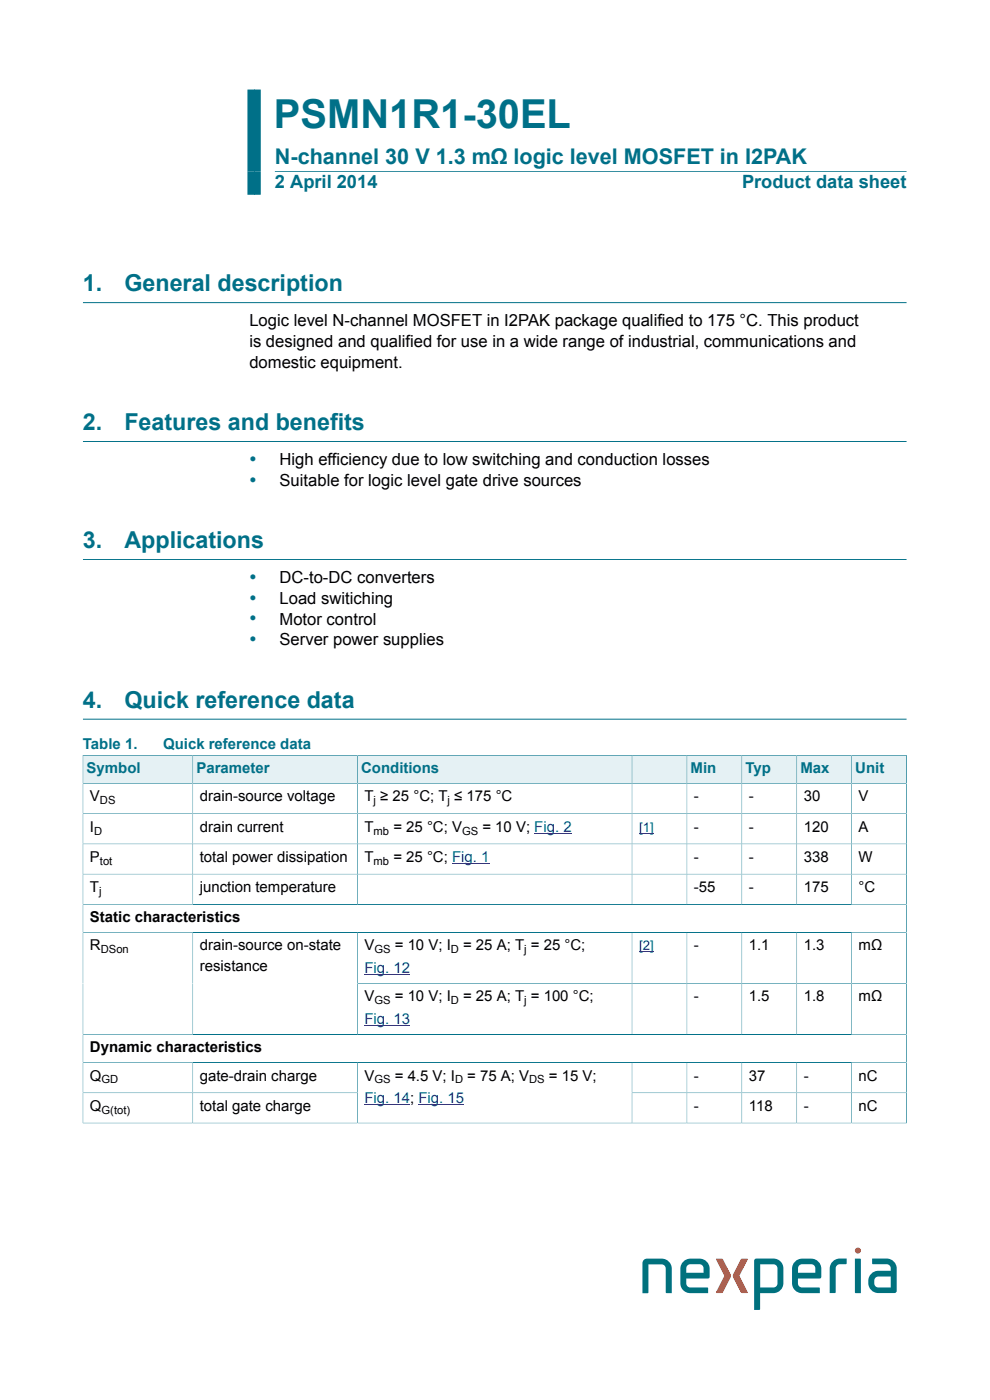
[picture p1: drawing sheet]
<svg xmlns="http://www.w3.org/2000/svg" width="210mm" height="297mm" viewBox="0 0 210 297" stroke-linecap="round" stroke-linejoin="round" font-family="sans-serif">
<defs><g id="words">
<text font-size="8.5" fill="#007088" x="58.1" y="27.2">PSMN1R1-30EL</text>
<g font-size="4.9" fill="#007088">
<text x="17.6" y="61.8">1.</text>
<text x="26.4" y="61.8">General description</text>
<text x="17.6" y="91.2">2.</text>
<text x="26.4" y="91.2">Features and benefits</text>
<text x="17.6" y="116.3">3.</text>
<text x="26.4" y="116.3">Applications</text>
<text x="17.6" y="150.1">4.</text>
<text x="26.4" y="150.1">Quick reference data</text>
</g>
<text font-size="4.6" fill="#007088" x="58.3" y="34.8">N-channel 30 V 1.3 mΩ logic level MOSFET in I2PAK</text>
<g font-size="4.2" fill="#007088">
<text x="52.9" y="98.8">•</text>
<text x="52.9" y="103.2">•</text>
<text x="52.9" y="123.9">•</text>
<text x="52.9" y="128.3">•</text>
<text x="52.9" y="132.7">•</text>
<text x="52.9" y="137.1">•</text>
</g>
<g font-size="3.9" fill="#007088">
<text x="58.3" y="39.9">2 April 2014</text>
<text x="157.4" y="39.9">Product data sheet</text>
</g>
<g font-size="3.5">
<text x="52.9" y="69.2">Logic level N-channel MOSFET in I2PAK package qualified to 175 °C. This product</text>
<text x="52.9" y="73.6">is designed and qualified for use in a wide range of industrial, communications and</text>
<text x="52.9" y="78">domestic equipment.</text>
<text x="59.3" y="98.6">High efficiency due to low switching and conduction losses</text>
<text x="59.3" y="103">Suitable for logic level gate drive sources</text>
<text x="59.3" y="123.7">DC-to-DC converters</text>
<text x="59.3" y="128.1">Load switiching</text>
<text x="59.3" y="132.5">Motor control</text>
<text x="59.3" y="136.9">Server power supplies</text>
</g>
<g font-size="3.2" fill="#007088">
<text x="17.6" y="158.9">Table 1.</text>
<text x="34.6" y="158.9">Quick reference data</text>
<text x="18.4" y="164">Symbol</text>
<text x="41.7" y="164">Parameter</text>
<text x="76.6" y="164">Conditions</text>
<text x="146.5" y="164">Min</text>
<text x="158.1" y="164">Typ</text>
<text x="169.8" y="164">Max</text>
<text x="181.4" y="164">Unit</text>
</g>
<g font-size="3.2">
<text x="19.1" y="170">V</text>
<text x="42.4" y="170">drain-source voltage</text>
<text x="77.3" y="170">T ≥ 25 °C; T ≤ 175 °C</text>
<text x="147.2" y="170">-</text>
<text x="158.8" y="170">-</text>
<text x="170.5" y="170">30</text>
<text x="182.1" y="170">V</text>
<text x="19.1" y="176.4">I</text>
<text x="42.4" y="176.4">drain current</text>
<text x="77.3" y="176.4">T</text>
<text x="83.4" y="176.4">= 25 °C; V</text>
<text x="102.3" y="176.4">= 10 V; Fig. 2</text>
<text x="147.2" y="176.4">-</text>
<text x="158.8" y="176.4">-</text>
<text x="170.5" y="176.4">120</text>
<text x="182.1" y="176.4">A</text>
<text x="19.1" y="182.8">P</text>
<text x="42.4" y="182.8">total power dissipation</text>
<text x="77.3" y="182.8">T</text>
<text x="83.4" y="182.8">= 25 °C; Fig. 1</text>
<text x="147.2" y="182.8">-</text>
<text x="158.8" y="182.8">-</text>
<text x="170.5" y="182.8">338</text>
<text x="182.1" y="182.8">W</text>
<text x="19.1" y="189.2">T</text>
<text x="42.4" y="189.2">junction temperature</text>
<text x="147.2" y="189.2">-55</text>
<text x="158.8" y="189.2">-</text>
<text x="170.5" y="189.2">175</text>
<text x="182.1" y="189.2">°C</text>
<text x="19.1" y="195.7">Static characteristics</text>
<text x="19.1" y="201.6">R</text>
<text x="42.4" y="201.6">drain-source on-state</text>
<text x="77.3" y="201.6">V</text>
<text x="83.7" y="201.6">= 10 V; I</text>
<text x="98.2" y="201.6">= 25 A; T = 25 °C;</text>
<text x="147.2" y="201.6">-</text>
<text x="158.8" y="201.6">1.1</text>
<text x="170.5" y="201.6">1.3</text>
<text x="182.1" y="201.6">mΩ</text>
<text x="42.4" y="206">resistance</text>
<text x="77.3" y="212.4">V</text>
<text x="83.7" y="212.4">= 10 V; I</text>
<text x="98.2" y="212.4">= 25 A; T = 100 °C;</text>
<text x="147.2" y="212.4">-</text>
<text x="158.8" y="212.4">1.5</text>
<text x="170.5" y="212.4">1.8</text>
<text x="182.1" y="212.4">mΩ</text>
<text x="19.1" y="223.3">Dynamic characteristics</text>
<text x="19.1" y="229.2">Q</text>
<text x="42.4" y="229.2">gate-drain charge</text>
<text x="77.3" y="229.2">V</text>
<text x="83.7" y="229.2">= 4.5 V; I</text>
<text x="99.1" y="229.2">= 75 A; V</text>
<text x="116.4" y="229.2">= 15 V;</text>
<text x="147.2" y="229.2">-</text>
<text x="158.8" y="229.2">37</text>
<text x="170.5" y="229.2">-</text>
<text x="182.1" y="229.2">nC</text>
<text x="19.1" y="235.6">Q</text>
<text x="42.4" y="235.6">total gate charge</text>
<text x="147.2" y="235.6">-</text>
<text x="158.8" y="235.6">118</text>
<text x="170.5" y="235.6">-</text>
<text x="182.1" y="235.6">nC</text>
</g>
<g font-size="3.2" fill="#00f">
<text x="77.3" y="206.5">Fig. 12</text>
<text x="77.3" y="217.3">Fig. 13</text>
<text x="77.3" y="234.1">Fig. 14; Fig. 15</text>
</g>
<g font-size="2.8" fill="#00f">
<text x="135.5" y="176.4">[1]</text>
<text x="135.5" y="201.6">[2]</text>
</g>
<g font-size="2.4">
<text x="21.2" y="170.6">DS</text>
<text x="79.3" y="170.6">j</text>
<text x="94.9" y="170.6">j</text>
<text x="20" y="177">D</text>
<text x="79.3" y="177">mb</text>
<text x="98" y="177">GS</text>
<text x="21.2" y="183.4">tot</text>
<text x="79.3" y="183.4">mb</text>
<text x="21" y="189.9">j</text>
<text x="21.4" y="202.2">DSon</text>
<text x="79.4" y="202.2">GS</text>
<text x="95.6" y="202.2">D</text>
<text x="111.2" y="202.2">j</text>
<text x="79.4" y="213.1">GS</text>
<text x="95.6" y="213.1">D</text>
<text x="111.2" y="213.1">j</text>
<text x="21.5" y="229.8">GD</text>
<text x="79.4" y="229.8">GS</text>
<text x="96.5" y="229.8">D</text>
<text x="112.2" y="229.8">DS</text>
<text x="21.5" y="236.3">G(tot)</text>
</g>
</g></defs>
<path d="M53.9 19v22.3" fill="none" stroke="#007088" stroke-width="2.8" stroke-linecap="butt"/>
<path d="M58.3 36.3h134M17.6 64.2h174.7M17.6 93.7h174.7M17.6 118.7h174.7M17.6 152.6h174.7" fill="none" stroke="#007088" stroke-width=".21"/>
<path d="M17.7 160.3h23.1v5.8h-23.1z" fill="#e5f1f4"/>
<path d="M17.6 160.2v6h23.3v-6h-23.4" fill="none" stroke="#007088" stroke-width=".21"/>
<path d="M41 160.3h34.8v5.8h-34.8z" fill="#e5f1f4"/>
<path d="M40.9 160.2h34.9v6h-34.9z" fill="none" stroke="#007088" stroke-width=".21"/>
<path d="M75.9 160.3h58.1v5.8h-58.1z" fill="#e5f1f4"/>
<path d="M75.8 160.2h58.3v6h-58.3z" fill="none" stroke="#007088" stroke-width=".21"/>
<path d="M134.1 160.3h11.5v5.8h-11.5z" fill="#e5f1f4"/>
<path d="M134.1 160.2h11.6v6h-11.6z" fill="none" stroke="#007088" stroke-width=".21"/>
<path d="M145.8 160.3h11.5v5.8h-11.5z" fill="#e5f1f4"/>
<path d="M145.7 160.2h11.7v6h-11.7z" fill="none" stroke="#007088" stroke-width=".21"/>
<path d="M157.4 160.3h11.5v5.8h-11.5z" fill="#e5f1f4"/>
<path d="M157.4 160.2h11.6v6h-11.6z" fill="none" stroke="#007088" stroke-width=".21"/>
<path d="M169.1 160.3h11.5v5.8h-11.5z" fill="#e5f1f4"/>
<path d="M169 160.2h11.7v6h-11.7z" fill="none" stroke="#007088" stroke-width=".21"/>
<path d="M180.7 160.3h11.5v5.8h-11.5z" fill="#e5f1f4"/>
<g fill="none" stroke="#007088" stroke-width=".21">
<path d="M17.6 172.6h174.7M17.6 179h174.7M40.9 166.2v25.7M75.8 166.2v25.7M134.1 166.2v25.7M145.7 166.2v25.7M157.4 166.2v25.7M169 166.2v25.7M192.3 166.2h-174.7v72.1M192.3 160.2v78.1M192.4 160.2h-11.7v31.7M17.6 185.4h174.7"/>
<path d="M17.6 191.9h174.7M17.6 197.8h174.7M40.9 197.8v21.7M75.8 197.8v21.7M134.1 197.8v21.7M145.7 197.8v21.7M157.4 197.8v21.7M169 197.8v21.7M180.7 197.8v21.7M17.6 219.5h174.7M75.8 208.6h116.5M17.5 238.2h174.9"/>
<path d="M17.6 225.4h174.7M17.6 231.8h58.2M40.9 225.4v12.8M75.8 225.4v12.8M134.1 225.4v12.8M134.1 231.8h58.2M145.7 225.4v12.8M157.4 225.4v12.8M169 225.4v12.8M180.7 225.4v12.8"/>
</g>
<path d="M113.3 176.8h8M135.5 176.7h3.2M95.9 183.2h7.9M77.3 206.8h9.7M77.3 217.6h9.7M135.5 201.9h3.2M77.3 234.4h9.7M88.8 234.4h9.7" fill="none" stroke="#00f" stroke-width=".21"/>
<g fill="#00717d">
<path d="M136.6 267.3l.6-.3h3.2a2.13 2.13 0 0 1 2.1 2.1v5.2h-1.1l-.2-.1v-5.1a.87 .87 0 0 0-.8-.9h-2.9v6l-.1 .1h-1.1v-6.3z"/>
<path d="M176.6 267.6a3.2 3.2 0 0 1 3-.6l-.1 1.1-1.4 .1a.87 .87 0 0 0-.8 .9v5l-.2 .2h-1.1v-5.2l.1-.5z"/>
<path d="M181.3 267h1.1l.2 .2v7.1h-1.1l-.2-.1z"/>
<path d="M160 267.2v10.7h1.1l.1-.2v-3.4h2.8a2.13 2.13 0 0 0 2.2-2.1v-3.1a2.09 2.09 0 0 0-2.1-2.1h-3.7zM161.3 268.2h2.8a.87 .87 0 0 1 .8 .9v3.2a.87 .87 0 0 1-.8 .8h-2.8z"/>
<path d="M185 267v1l.2 .2h2.9a1 1 0 0 1 .8 1.4h-2.6a2.37 2.37 0 0 0-2.1 2.4 2.37 2.37 0 0 0 2.1 2.3h3.4l.5-.2v-5a2.13 2.13 0 0 0-2.1-2.1zM185.7 271.1l.6-.3h2.6v2.3h-2.6a1.21 1.21 0 0 1-.9-.8 1.21 1.21 0 0 1 .3-1.2z"/>
</g>
<circle cx="182" cy="265.3" r=".64" fill="#f05128"/>
<g fill="#00717d">
<path d="M145.8 268.4l.6-.2h2a.87 .87 0 0 1 .8 .9v.9h-3.6v-.9zM144.9 267.6a2.31 2.31 0 0 0-.6 1.9v2.4a2.13 2.13 0 0 0 2.1 2.4h3.8v-1l-.1-.2h-3.7a.87 .87 0 0 1-.8-.8v-1.1h4.8a3.7 3.7 0 0 0 .1-2.6 2.13 2.13 0 0 0-2.1-1.6 3.7 3.7 0 0 0-3.5 .6z"/>
<path d="M169.5 268.4l.6-.2h2a.87 .87 0 0 1 .8 .9v.9h-3.6v-.9zM168.6 267.6a2.31 2.31 0 0 0-.6 1.9v2.4a2.15 2.15 0 0 0 2.1 2.4h3.8v-1l-.2-.2h-3.6a.87 .87 0 0 1-.8-.8v-1.1h4.8a3.7 3.7 0 0 0 0-2.6 2.13 2.13 0 0 0-2-1.6 3.7 3.7 0 0 0-3.5 .6z"/>
</g>
<g fill="#f05128">
<path d="M151.9 267.1l1.1-.1 .3 .2 1.5 2.8a1.04 1.04 0 0 1 0 1.4l-1.4 2.8-.4 .1h-1.1l1.8-3.6z"/>
<path d="M157.1 267.2l.4-.2 1.1 .1-1.8 3.6 1.8 3.6h-1.1l-.4-.1-1.4-2.8a1.04 1.04 0 0 1 0-1.4z"/>
</g>
<use href="#words"/>
</svg>
